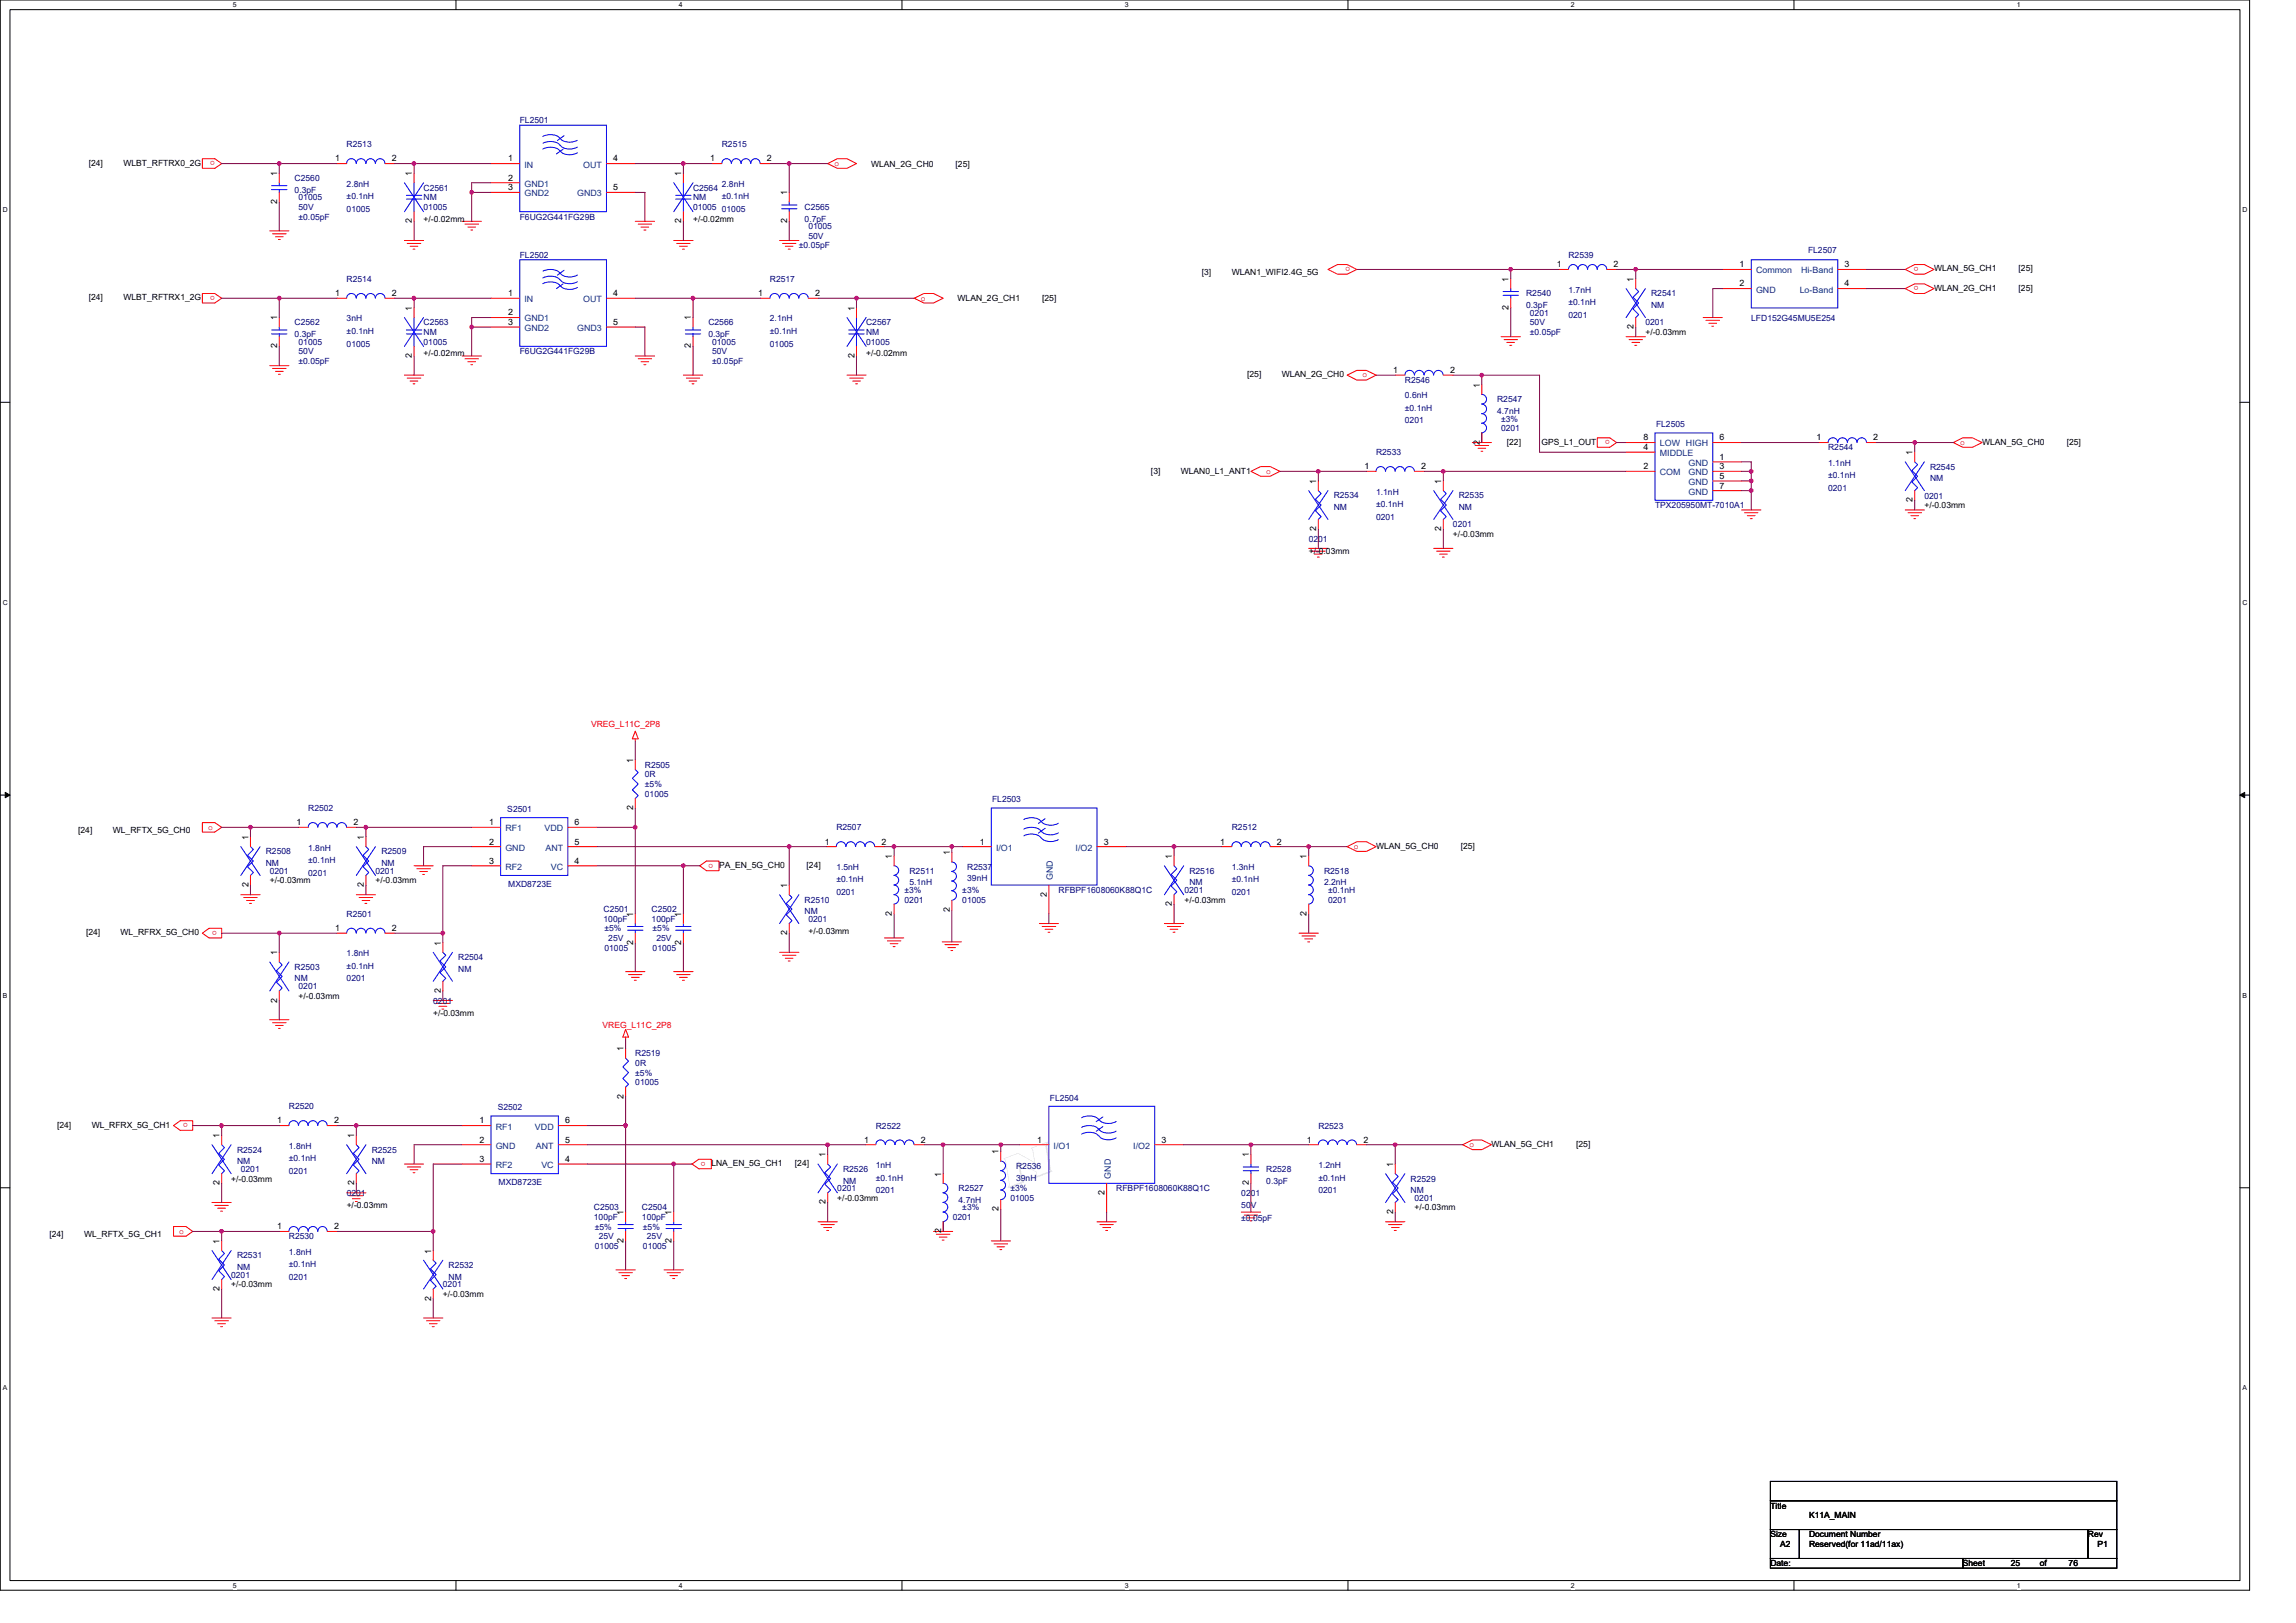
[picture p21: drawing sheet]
<svg xmlns="http://www.w3.org/2000/svg" width="297mm" height="210mm" viewBox="0 0 297 210" stroke-linecap="round" stroke-linejoin="round" font-family="sans-serif">
<defs><g id="words">
<g font-size="1.1" fill="#000080">
<text x="67.2" y="16">FL2501</text>
<text x="38.1" y="23.4">C2560</text>
<text x="44.8" y="19.1">R2513</text>
<text x="93.4" y="19.1">R2515</text>
<text x="38.1" y="24.9">0.3pF</text>
<text x="38.6" y="25.9">01005</text>
<text x="38.6" y="27.2">50V</text>
<text x="38.6" y="28.4">±0.05pF</text>
<text x="44.8" y="24.2">2.8nH</text>
<text x="44.8" y="25.8">±0.1nH</text>
<text x="44.8" y="27.4">01005</text>
<text x="54.8" y="24.7">C2561</text>
<text x="54.8" y="25.9">NM</text>
<text x="54.8" y="27.2">01005</text>
<text x="67.2" y="28.4">F6UG2G441FG29B</text>
<text x="89.7" y="24.7">C2564</text>
<text x="89.7" y="25.9">NM</text>
<text x="89.7" y="27.2">01005</text>
<text x="93.4" y="24.2">2.8nH</text>
<text x="93.4" y="25.8">±0.1nH</text>
<text x="93.4" y="27.4">01005</text>
<text x="104.1" y="27.2">C2565</text>
<text x="104.1" y="28.7">0.7pF</text>
<text x="104.6" y="29.7">01005</text>
<text x="67.2" y="33.4">FL2502</text>
<text x="103.4" y="32.1">±0.05pF</text>
<text x="104.6" y="30.9">50V</text>
<text x="202.9" y="33.4">R2539</text>
<text x="233.9" y="32.8">FL2507</text>
<text x="44.8" y="36.5">R2514</text>
<text x="44.8" y="41.6">3nH</text>
<text x="99.6" y="36.5">R2517</text>
<text x="99.6" y="41.6">2.1nH</text>
<text x="197.4" y="38.4">R2540</text>
<text x="197.4" y="39.9">0.3pF</text>
<text x="197.9" y="40.9">0201</text>
<text x="202.9" y="37.9">1.7nH</text>
<text x="202.9" y="39.5">±0.1nH</text>
<text x="202.9" y="41.1">0201</text>
<text x="213.6" y="38.4">R2541</text>
<text x="213.6" y="39.9">NM</text>
<text x="226.6" y="41.6">LFD152G45MU5E254</text>
<text x="38.1" y="42.1">C2562</text>
<text x="38.1" y="43.6">0.3pF</text>
<text x="38.6" y="44.6">01005</text>
<text x="38.6" y="45.8">50V</text>
<text x="38.6" y="47.1">±0.05pF</text>
<text x="44.8" y="43.2">±0.1nH</text>
<text x="44.8" y="44.8">01005</text>
<text x="54.8" y="42.1">C2563</text>
<text x="54.8" y="43.3">NM</text>
<text x="54.8" y="44.6">01005</text>
<text x="67.2" y="45.8">F6UG2G441FG29B</text>
<text x="91.6" y="42.1">C2566</text>
<text x="91.6" y="43.6">0.3pF</text>
<text x="92.1" y="44.6">01005</text>
<text x="92.1" y="45.8">50V</text>
<text x="92.1" y="47.1">±0.05pF</text>
<text x="99.6" y="43.2">±0.1nH</text>
<text x="99.6" y="44.8">01005</text>
<text x="112.1" y="42.1">C2567</text>
<text x="112.1" y="43.3">NM</text>
<text x="112.1" y="44.6">01005</text>
<text x="197.9" y="42.1">50V</text>
<text x="197.9" y="43.3">±0.05pF</text>
<text x="212.9" y="42.1">0201</text>
<text x="181.8" y="49.6">R2546</text>
<text x="181.8" y="51.5">0.6nH</text>
<text x="181.8" y="53.2">±0.1nH</text>
<text x="193.7" y="52">R2547</text>
<text x="193.7" y="53.6">4.7nH</text>
<text x="178" y="58.9">R2533</text>
<text x="181.8" y="54.8">0201</text>
<text x="194.2" y="54.5">±3%</text>
<text x="194.2" y="55.8">0201</text>
<text x="214.2" y="55.3">FL2505</text>
<text x="236.5" y="58.3">R2544</text>
<text x="172.5" y="64.5">R2534</text>
<text x="172.5" y="66">NM</text>
<text x="178" y="64">1.1nH</text>
<text x="178" y="65.6">±0.1nH</text>
<text x="188.7" y="64.5">R2535</text>
<text x="188.7" y="66">NM</text>
<text x="214.1" y="65.7">TPX205950MT-7010A1</text>
<text x="236.5" y="60.3">1.1nH</text>
<text x="236.5" y="61.9">±0.1nH</text>
<text x="236.5" y="63.5">0201</text>
<text x="249" y="64.5">0201</text>
<text x="249.7" y="60.8">R2545</text>
<text x="249.7" y="62.3">NM</text>
<text x="169.3" y="70.1">0201</text>
<text x="178" y="67.2">0201</text>
<text x="188" y="68.2">0201</text>
<text x="83.4" y="99.3">R2505</text>
<text x="83.4" y="100.6">0R</text>
<text x="83.4" y="101.8">±5%</text>
<text x="39.9" y="104.9">R2502</text>
<text x="65.6" y="105.1">S2501</text>
<text x="83.4" y="103.1">01005</text>
<text x="108.2" y="107.4">R2507</text>
<text x="128.4" y="103.8">FL2503</text>
<text x="159.4" y="107.4">R2512</text>
<text x="34.4" y="110.6">R2508</text>
<text x="34.4" y="112">NM</text>
<text x="34.9" y="113">0201</text>
<text x="39.9" y="110">1.8nH</text>
<text x="39.9" y="111.7">±0.1nH</text>
<text x="39.9" y="113.3">0201</text>
<text x="48.6" y="113">0201</text>
<text x="49.3" y="110.6">R2509</text>
<text x="49.3" y="112">NM</text>
<text x="108.2" y="112.5">1.5nH</text>
<text x="117.7" y="113">R2511</text>
<text x="125.1" y="112.5">R2537</text>
<text x="153.9" y="113">R2516</text>
<text x="159.4" y="112.5">1.3nH</text>
<text x="171.3" y="113">R2518</text>
<text x="44.8" y="118.6">R2501</text>
<text x="65.8" y="114.8">MXD8723E</text>
<text x="78.1" y="118">C2501</text>
<text x="78.1" y="119.3">100pF</text>
<text x="84.3" y="118">C2502</text>
<text x="84.3" y="119.3">100pF</text>
<text x="104.1" y="116.8">R2510</text>
<text x="104.1" y="118.3">NM</text>
<text x="104.6" y="119.3">0201</text>
<text x="108.2" y="114.2">±0.1nH</text>
<text x="108.2" y="115.8">0201</text>
<text x="117" y="115.5">±3%</text>
<text x="117" y="116.8">0201</text>
<text x="117.7" y="114.5">5.1nH</text>
<text x="124.5" y="115.5">±3%</text>
<text x="124.5" y="116.8">01005</text>
<text x="125.1" y="114">39nH</text>
<text x="136.9" y="115.5">RFBPF1608060K88Q1C</text>
<text x="153.2" y="115.5">0201</text>
<text x="153.9" y="114.5">NM</text>
<text x="159.4" y="114.2">±0.1nH</text>
<text x="159.4" y="115.8">0201</text>
<text x="171.3" y="114.5">2.2nH</text>
<text x="171.8" y="115.5">±0.1nH</text>
<text x="171.8" y="116.8">0201</text>
<text x="38.1" y="125.5">R2503</text>
<text x="44.8" y="123.7">1.8nH</text>
<text x="44.8" y="125.3">±0.1nH</text>
<text x="59.3" y="124.2">R2504</text>
<text x="59.3" y="125.7">NM</text>
<text x="78.2" y="123">01005</text>
<text x="78.2" y="120.5">±5%</text>
<text x="78.7" y="121.8">25V</text>
<text x="84.4" y="123">01005</text>
<text x="84.4" y="120.5">±5%</text>
<text x="84.9" y="121.8">25V</text>
<text x="38.1" y="127">NM</text>
<text x="38.6" y="128">0201</text>
<text x="44.8" y="127">0201</text>
<text x="56" y="129.8">0201</text>
<text x="82.2" y="136.7">R2519</text>
<text x="82.2" y="137.9">0R</text>
<text x="37.4" y="143.5">R2520</text>
<text x="64.4" y="143.7">S2502</text>
<text x="82.2" y="139.2">±5%</text>
<text x="82.2" y="140.4">01005</text>
<text x="135.8" y="142.4">FL2504</text>
<text x="30.7" y="149.1">R2524</text>
<text x="37.4" y="148.6">1.8nH</text>
<text x="48.1" y="149.1">R2525</text>
<text x="113.3" y="146">R2522</text>
<text x="170.6" y="146">R2523</text>
<text x="30.7" y="150.6">NM</text>
<text x="31.2" y="151.6">0201</text>
<text x="37.4" y="150.2">±0.1nH</text>
<text x="37.4" y="151.9">0201</text>
<text x="44.8" y="154.7">0201</text>
<text x="48.1" y="150.6">NM</text>
<text x="64.5" y="153.4">MXD8723E</text>
<text x="108.3" y="154.1">0201</text>
<text x="109.1" y="151.6">R2526</text>
<text x="109.1" y="153.1">NM</text>
<text x="113.3" y="151.1">1nH</text>
<text x="113.3" y="152.7">±0.1nH</text>
<text x="113.3" y="154.3">0201</text>
<text x="124" y="154.1">R2527</text>
<text x="124" y="155.6">4.7nH</text>
<text x="130.7" y="154.1">±3%</text>
<text x="130.7" y="155.3">01005</text>
<text x="131.5" y="151.2">R2536</text>
<text x="131.5" y="152.7">39nH</text>
<text x="144.4" y="154.1">RFBPF1608060K88Q1C</text>
<text x="160.6" y="154.7">0201</text>
<text x="163.8" y="151.6">R2528</text>
<text x="163.8" y="153.1">0.3pF</text>
<text x="170.6" y="151.1">1.2nH</text>
<text x="170.6" y="152.7">±0.1nH</text>
<text x="170.6" y="154.3">0201</text>
<text x="182.5" y="152.9">R2529</text>
<text x="182.5" y="154.3">NM</text>
<text x="183" y="155.3">0201</text>
<text x="37.4" y="160.3">R2530</text>
<text x="76.8" y="156.6">C2503</text>
<text x="76.8" y="157.8">100pF</text>
<text x="77" y="161.6">01005</text>
<text x="77" y="159.1">±5%</text>
<text x="77.5" y="160.3">25V</text>
<text x="83.1" y="156.6">C2504</text>
<text x="83.1" y="157.8">100pF</text>
<text x="83.2" y="161.6">01005</text>
<text x="83.2" y="159.1">±5%</text>
<text x="83.7" y="160.3">25V</text>
<text x="123.3" y="157.8">0201</text>
<text x="124.5" y="156.6">±3%</text>
<text x="160.6" y="156.3">50V</text>
<text x="160.6" y="158">±0.05pF</text>
<text x="29.9" y="165.3">0201</text>
<text x="30.7" y="162.8">R2531</text>
<text x="30.7" y="164.3">NM</text>
<text x="37.4" y="162.3">1.8nH</text>
<text x="37.4" y="163.9">±0.1nH</text>
<text x="37.4" y="165.6">0201</text>
<text x="57.3" y="166.6">0201</text>
<text x="58" y="164.1">R2532</text>
<text x="58" y="165.6">NM</text>
</g>
<g font-size="1.1">
<text x="11.5" y="21.4">[24]</text>
<text x="16" y="21.4">WLBT_RFTRX0_2G</text>
<text x="35.9" y="22.8" transform="rotate(-90 35.9 22.8)">1</text>
<text x="43.3" y="20.9">1</text>
<text x="50.7" y="20.9">2</text>
<text x="53.3" y="22.8" transform="rotate(-90 53.3 22.8)">1</text>
<text x="65.7" y="20.9">1</text>
<text x="65.7" y="23.4">2</text>
<text x="79.3" y="20.9">4</text>
<text x="88.1" y="22.8" transform="rotate(-90 88.1 22.8)">1</text>
<text x="91.9" y="20.9">1</text>
<text x="99.2" y="20.9">2</text>
<text x="112.7" y="21.5">WLAN_2G_CH0</text>
<text x="123.6" y="21.5">[25]</text>
<text x="35.9" y="26.4" transform="rotate(-90 35.9 26.4)">2</text>
<text x="53.3" y="28.9" transform="rotate(-90 53.3 28.9)">2</text>
<text x="54.8" y="28.7">+/-0.02mm</text>
<text x="65.7" y="24.6">3</text>
<text x="79.3" y="24.6">5</text>
<text x="88.1" y="28.9" transform="rotate(-90 88.1 28.9)">2</text>
<text x="89.7" y="28.7">+/-0.02mm</text>
<text x="101.8" y="28.9" transform="rotate(-90 101.8 28.9)">2</text>
<text x="101.8" y="25.3" transform="rotate(-90 101.8 25.3)">1</text>
<text x="155.5" y="35.6">[3]</text>
<text x="159.4" y="35.6">WLAN1_WIFI2.4G_5G</text>
<text x="201.4" y="34.6">1</text>
<text x="208.8" y="34.6">2</text>
<text x="225.1" y="34.6">1</text>
<text x="238.6" y="34.6">3</text>
<text x="250.2" y="35.1">WLAN_5G_CH1</text>
<text x="261.2" y="35.1">[25]</text>
<text x="11.5" y="38.9">[24]</text>
<text x="16" y="38.9">WLBT_RFTRX1_2G</text>
<text x="35.9" y="41.4" transform="rotate(-90 35.9 41.4)">1</text>
<text x="43.3" y="38.3">1</text>
<text x="50.7" y="38.3">2</text>
<text x="53.3" y="40.2" transform="rotate(-90 53.3 40.2)">1</text>
<text x="65.7" y="38.3">1</text>
<text x="65.7" y="40.8">2</text>
<text x="79.3" y="38.3">4</text>
<text x="89.4" y="41.4" transform="rotate(-90 89.4 41.4)">1</text>
<text x="98.1" y="38.3">1</text>
<text x="105.4" y="38.3">2</text>
<text x="110.5" y="40.2" transform="rotate(-90 110.5 40.2)">1</text>
<text x="123.9" y="39">WLAN_2G_CH1</text>
<text x="134.8" y="39">[25]</text>
<text x="195.2" y="40.1" transform="rotate(-90 195.2 40.1)">2</text>
<text x="195.2" y="36.5" transform="rotate(-90 195.2 36.5)">1</text>
<text x="211.3" y="36.5" transform="rotate(-90 211.3 36.5)">1</text>
<text x="225.1" y="37.1">2</text>
<text x="238.6" y="37.1">4</text>
<text x="250.2" y="37.6">WLAN_2G_CH1</text>
<text x="261.2" y="37.6">[25]</text>
<text x="35.9" y="45.1" transform="rotate(-90 35.9 45.1)">2</text>
<text x="53.3" y="46.3" transform="rotate(-90 53.3 46.3)">2</text>
<text x="54.8" y="46.1">+/-0.02mm</text>
<text x="65.7" y="42">3</text>
<text x="79.3" y="42">5</text>
<text x="89.4" y="45.1" transform="rotate(-90 89.4 45.1)">2</text>
<text x="110.5" y="46.3" transform="rotate(-90 110.5 46.3)">2</text>
<text x="112.1" y="46.1">+/-0.02mm</text>
<text x="211.3" y="42.6" transform="rotate(-90 211.3 42.6)">2</text>
<text x="212.9" y="43.3">+/-0.03mm</text>
<text x="161.4" y="48.8">[25]</text>
<text x="165.8" y="48.8">WLAN_2G_CH0</text>
<text x="180.3" y="48.3">1</text>
<text x="187.6" y="48.3">2</text>
<text x="191.4" y="50.2" transform="rotate(-90 191.4 50.2)">1</text>
<text x="191.4" y="57.5" transform="rotate(-90 191.4 57.5)">2</text>
<text x="194.9" y="57.5">[22]</text>
<text x="199.4" y="57.5">GPS_L1_OUT</text>
<text x="212.6" y="57">8</text>
<text x="212.6" y="58.2">4</text>
<text x="222.5" y="57">6</text>
<text x="222.5" y="59.5">1</text>
<text x="235" y="57">1</text>
<text x="242.4" y="57">2</text>
<text x="247.4" y="58.9" transform="rotate(-90 247.4 58.9)">1</text>
<text x="256.4" y="57.5">WLAN_5G_CH0</text>
<text x="267.4" y="57.5">[25]</text>
<text x="148.9" y="61.4">[3]</text>
<text x="152.8" y="61.4">WLAN0_L1_ANT1</text>
<text x="170.3" y="62.6" transform="rotate(-90 170.3 62.6)">1</text>
<text x="176.5" y="60.7">1</text>
<text x="183.9" y="60.7">2</text>
<text x="186.5" y="62.6" transform="rotate(-90 186.5 62.6)">1</text>
<text x="212.6" y="60.7">2</text>
<text x="222.5" y="60.7">3</text>
<text x="222.5" y="62">5</text>
<text x="222.5" y="63.2">7</text>
<text x="247.4" y="65" transform="rotate(-90 247.4 65)">2</text>
<text x="249" y="65.7">+/-0.03mm</text>
<text x="169.3" y="71.7">+/-0.03mm</text>
<text x="170.3" y="68.7" transform="rotate(-90 170.3 68.7)">2</text>
<text x="186.5" y="68.7" transform="rotate(-90 186.5 68.7)">2</text>
<text x="188" y="69.5">+/-0.03mm</text>
<text x="81.9" y="98.7" transform="rotate(-90 81.9 98.7)">1</text>
<text x="10.1" y="107.8">[24]</text>
<text x="14.6" y="107.8">WL_RFTX_5G_CH0</text>
<text x="38.4" y="106.8">1</text>
<text x="45.7" y="106.8">2</text>
<text x="63.3" y="106.8">1</text>
<text x="74.3" y="106.8">6</text>
<text x="81.9" y="104.8" transform="rotate(-90 81.9 104.8)">2</text>
<text x="32.1" y="108.7" transform="rotate(-90 32.1 108.7)">1</text>
<text x="47.1" y="108.7" transform="rotate(-90 47.1 108.7)">1</text>
<text x="63.3" y="109.3">2</text>
<text x="63.3" y="111.7">3</text>
<text x="74.3" y="111.7">4</text>
<text x="74.3" y="109.3">5</text>
<text x="93" y="112.3">PA_EN_5G_CH0</text>
<text x="104.3" y="112.3">[24]</text>
<text x="106.7" y="109.3">1</text>
<text x="114" y="109.3">2</text>
<text x="115.4" y="111.1" transform="rotate(-90 115.4 111.1)">1</text>
<text x="122.9" y="110.7" transform="rotate(-90 122.9 110.7)">1</text>
<text x="126.7" y="109.3">1</text>
<text x="142.8" y="109.3">3</text>
<text x="151.6" y="111.1" transform="rotate(-90 151.6 111.1)">1</text>
<text x="157.9" y="109.3">1</text>
<text x="165.2" y="109.3">2</text>
<text x="169" y="111.1" transform="rotate(-90 169 111.1)">1</text>
<text x="178" y="109.8">WLAN_5G_CH0</text>
<text x="189" y="109.8">[25]</text>
<text x="32.1" y="114.8" transform="rotate(-90 32.1 114.8)">2</text>
<text x="34.9" y="114.3">+/-0.03mm</text>
<text x="47.1" y="114.8" transform="rotate(-90 47.1 114.8)">2</text>
<text x="48.6" y="114.3">+/-0.03mm</text>
<text x="81.9" y="118.6" transform="rotate(-90 81.9 118.6)">1</text>
<text x="88.1" y="118.6" transform="rotate(-90 88.1 118.6)">1</text>
<text x="101.8" y="114.9" transform="rotate(-90 101.8 114.9)">1</text>
<text x="115.4" y="118.5" transform="rotate(-90 115.4 118.5)">2</text>
<text x="122.9" y="118" transform="rotate(-90 122.9 118)">2</text>
<text x="135.4" y="116" transform="rotate(-90 135.4 116)">2</text>
<text x="151.6" y="117.3" transform="rotate(-90 151.6 117.3)">2</text>
<text x="153.2" y="116.8">+/-0.03mm</text>
<text x="169" y="118.5" transform="rotate(-90 169 118.5)">2</text>
<text x="11.1" y="121">[24]</text>
<text x="15.6" y="121">WL_RFRX_5G_CH0</text>
<text x="35.9" y="123.6" transform="rotate(-90 35.9 123.6)">1</text>
<text x="43.3" y="120.5">1</text>
<text x="50.7" y="120.5">2</text>
<text x="57" y="122.3" transform="rotate(-90 57 122.3)">1</text>
<text x="81.9" y="122.2" transform="rotate(-90 81.9 122.2)">2</text>
<text x="88.1" y="122.2" transform="rotate(-90 88.1 122.2)">2</text>
<text x="101.8" y="121" transform="rotate(-90 101.8 121)">2</text>
<text x="104.6" y="120.9">+/-0.03mm</text>
<text x="35.9" y="129.7" transform="rotate(-90 35.9 129.7)">2</text>
<text x="38.6" y="129.2">+/-0.03mm</text>
<text x="56" y="131.4">+/-0.03mm</text>
<text x="57" y="128.5" transform="rotate(-90 57 128.5)">2</text>
<text x="80.7" y="136" transform="rotate(-90 80.7 136)">1</text>
<text x="80.7" y="142.2" transform="rotate(-90 80.7 142.2)">2</text>
<text x="7.4" y="145.9">[24]</text>
<text x="11.9" y="145.9">WL_RFRX_5G_CH1</text>
<text x="28.4" y="147.2" transform="rotate(-90 28.4 147.2)">1</text>
<text x="35.9" y="145.4">1</text>
<text x="43.2" y="145.4">2</text>
<text x="45.8" y="147.2" transform="rotate(-90 45.8 147.2)">1</text>
<text x="62" y="145.4">1</text>
<text x="62" y="147.8">2</text>
<text x="73.1" y="145.4">6</text>
<text x="73.1" y="147.8">5</text>
<text x="106.8" y="149.7" transform="rotate(-90 106.8 149.7)">1</text>
<text x="111.8" y="147.8">1</text>
<text x="119.1" y="147.8">2</text>
<text x="129.2" y="149.4" transform="rotate(-90 129.2 149.4)">1</text>
<text x="134.2" y="147.8">1</text>
<text x="150.3" y="147.8">3</text>
<text x="161.6" y="149.7" transform="rotate(-90 161.6 149.7)">1</text>
<text x="169.1" y="147.8">1</text>
<text x="176.4" y="147.8">2</text>
<text x="193" y="148.4">WLAN_5G_CH1</text>
<text x="203.9" y="148.4">[25]</text>
<text x="28.4" y="153.4" transform="rotate(-90 28.4 153.4)">2</text>
<text x="29.9" y="152.9">+/-0.03mm</text>
<text x="45.8" y="153.4" transform="rotate(-90 45.8 153.4)">2</text>
<text x="62" y="150.3">3</text>
<text x="73.1" y="150.3">4</text>
<text x="92" y="150.9">LNA_EN_5G_CH1</text>
<text x="102.8" y="150.9">[24]</text>
<text x="106.8" y="155.8" transform="rotate(-90 106.8 155.8)">2</text>
<text x="108.3" y="155.3">+/-0.03mm</text>
<text x="121.7" y="152.2" transform="rotate(-90 121.7 152.2)">1</text>
<text x="142.9" y="154.6" transform="rotate(-90 142.9 154.6)">2</text>
<text x="161.6" y="153.4" transform="rotate(-90 161.6 153.4)">2</text>
<text x="180.2" y="151" transform="rotate(-90 180.2 151)">1</text>
<text x="6.4" y="160.1">[24]</text>
<text x="10.9" y="160.1">WL_RFTX_5G_CH1</text>
<text x="28.4" y="160.9" transform="rotate(-90 28.4 160.9)">1</text>
<text x="35.9" y="159">1</text>
<text x="43.2" y="159">2</text>
<text x="44.8" y="156.3">+/-0.03mm</text>
<text x="80.7" y="160.8" transform="rotate(-90 80.7 160.8)">2</text>
<text x="80.7" y="157.2" transform="rotate(-90 80.7 157.2)">1</text>
<text x="86.9" y="160.8" transform="rotate(-90 86.9 160.8)">2</text>
<text x="86.9" y="157.2" transform="rotate(-90 86.9 157.2)">1</text>
<text x="121.7" y="159.6" transform="rotate(-90 121.7 159.6)">2</text>
<text x="129.2" y="156.7" transform="rotate(-90 129.2 156.7)">2</text>
<text x="180.2" y="157.1" transform="rotate(-90 180.2 157.1)">2</text>
<text x="183" y="156.6">+/-0.03mm</text>
<text x="28.4" y="167" transform="rotate(-90 28.4 167)">2</text>
<text x="29.9" y="166.6">+/-0.03mm</text>
<text x="55.8" y="162.2" transform="rotate(-90 55.8 162.2)">1</text>
<text x="57.3" y="167.8">+/-0.03mm</text>
<text x="55.8" y="168.3" transform="rotate(-90 55.8 168.3)">2</text>
<text x="229" y="195.2">Title</text>
<text x="234" y="196.4">K11A_MAIN</text>
<text x="229" y="198.9">Size</text>
<text x="229" y="202.7">Date:</text>
<text x="230.3" y="200.2">A2</text>
<text x="234" y="198.9">Document Number</text>
<text x="234" y="200.2">Reserved(for 11ad/11ax)</text>
<text x="253.9" y="202.7">Sheet</text>
<text x="260.2" y="202.6">25</text>
<text x="263.9" y="202.6">of</text>
<text x="267.6" y="202.6">76</text>
<text x="270.1" y="198.9">Rev</text>
<text x="271.4" y="200.2">P1</text>
</g>
<g font-size="1.1" fill="#f00">
<text x="27.8" y="20.9" transform="rotate(180 27.8 20.9)">o</text>
<text x="107.9" y="21.4">o</text>
<text x="174.7" y="34.6" transform="rotate(180 174.7 34.6)">o</text>
<text x="248.2" y="34.6" transform="rotate(180 248.2 34.6)">o</text>
<text x="27.8" y="38.3" transform="rotate(180 27.8 38.3)">o</text>
<text x="119.1" y="38.9">o</text>
<text x="248.2" y="37.1" transform="rotate(180 248.2 37.1)">o</text>
<text x="176.3" y="48.8">o</text>
<text x="208.3" y="57" transform="rotate(180 208.3 57)">o</text>
<text x="253.6" y="57.6">o</text>
<text x="163.8" y="61.3">o</text>
<text x="76.5" y="94.1">VREG_L11C_2P8</text>
<text x="26.9" y="107.3">o</text>
<text x="92.3" y="111.7" transform="rotate(180 92.3 111.7)">o</text>
<text x="175.2" y="109.8">o</text>
<text x="28" y="120.4" transform="rotate(180 28 120.4)">o</text>
<text x="78" y="132.9">VREG_L11C_2P8</text>
<text x="24.3" y="145.3" transform="rotate(180 24.3 145.3)">o</text>
<text x="190.1" y="148.4">o</text>
<text x="91.3" y="150.3" transform="rotate(180 91.3 150.3)">o</text>
<text x="23.2" y="159.6">o</text>
</g>
<g font-size="1.1" fill="#004080">
<text x="67.9" y="21.7">IN</text>
<text x="75.4" y="21.7">OUT</text>
<text x="67.9" y="25.4">GND2</text>
<text x="67.9" y="24.2">GND1</text>
<text x="74.7" y="25.4">GND3</text>
<text x="227.2" y="35.4">Common</text>
<text x="233" y="35.4">Hi-Band</text>
<text x="67.9" y="39.1">IN</text>
<text x="67.9" y="41.6">GND1</text>
<text x="75.4" y="39.1">OUT</text>
<text x="227.2" y="37.8">GND</text>
<text x="232.8" y="37.8">Lo-Band</text>
<text x="67.9" y="42.8">GND2</text>
<text x="74.7" y="42.8">GND3</text>
<text x="214.7" y="57.8">LOW HIGH</text>
<text x="214.7" y="59">MIDDLE</text>
<text x="214.7" y="61.5">COM</text>
<text x="218.4" y="61.5">GND</text>
<text x="218.4" y="62.7">GND</text>
<text x="218.4" y="64">GND</text>
<text x="218.4" y="60.3">GND</text>
<text x="65.4" y="107.5">RF1</text>
<text x="70.4" y="107.5">VDD</text>
<text x="65.4" y="110">GND</text>
<text x="65.4" y="112.5">RF2</text>
<text x="70.6" y="110">ANT</text>
<text x="71.3" y="112.5">VC</text>
<text x="128.9" y="110">I/O1</text>
<text x="136.2" y="113.9" transform="rotate(-90 136.2 113.9)">GND</text>
<text x="139.1" y="110">I/O2</text>
<text x="64.1" y="146.1">RF1</text>
<text x="64.1" y="148.6">GND</text>
<text x="69.2" y="146.1">VDD</text>
<text x="69.3" y="148.6">ANT</text>
<text x="136.3" y="148.6">I/O1</text>
<text x="146.6" y="148.6">I/O2</text>
<text x="64.1" y="151.1">RF2</text>
<text x="70" y="151.1">VC</text>
<text x="143.7" y="152.5" transform="rotate(-90 143.7 152.5)">GND</text>
</g>
<g font-size=".9">
<text x="30.1" y="1">5</text>
<text x="87.8" y="1">4</text>
<text x="145.5" y="1">3</text>
<text x="203.2" y="1">2</text>
<text x="260.9" y="1">1</text>
<text x=".4" y="27.5">D</text>
<text x="290.1" y="27.5">D</text>
<text x=".4" y="78.3">C</text>
<text x="290.1" y="78.3">C</text>
<text x=".4" y="129.1">B</text>
<text x="290.1" y="129.1">B</text>
<text x=".4" y="179.9">A</text>
<text x="290.1" y="179.9">A</text>
<text x="30.1" y="205.4">5</text>
<text x="87.8" y="205.4">4</text>
<text x="145.5" y="205.4">3</text>
<text x="203.2" y="205.4">2</text>
<text x="260.9" y="205.4">1</text>
</g>
</g></defs>
<path d="M0 0h291v205.7h-291zM1.3 1.2h288.5v203.3h-288.5z" fill="none" stroke="#000" stroke-width=".13"/>
<g fill="#fff">
<path d="M30.1 .1h.5v1h-.5z"/>
<path d="M30.1 204.6h.5v1h-.5z"/>
</g>
<path d="M59 0v1.2M59 204.5v1.2" fill="none" stroke="#000" stroke-width=".13"/>
<g fill="#fff">
<path d="M87.8 .1h.5v1h-.5z"/>
<path d="M87.8 204.6h.5v1h-.5z"/>
</g>
<path d="M116.7 0v1.2M116.7 204.5v1.2" fill="none" stroke="#000" stroke-width=".13"/>
<g fill="#fff">
<path d="M145.5 .1h.5v1h-.5z"/>
<path d="M145.5 204.6h.5v1h-.5z"/>
</g>
<path d="M174.4 0v1.2M174.4 204.5v1.2" fill="none" stroke="#000" stroke-width=".13"/>
<g fill="#fff">
<path d="M203.2 .1h.5v1h-.5z"/>
<path d="M203.2 204.6h.5v1h-.5z"/>
</g>
<path d="M232.1 0v1.2M232.1 204.5v1.2" fill="none" stroke="#000" stroke-width=".13"/>
<g fill="#fff">
<path d="M260.9 .1h.5v1h-.5z"/>
<path d="M260.9 204.6h.5v1h-.5z"/>
<path d="M.4 26.6h.6v1h-.6z"/>
<path d="M290.1 26.6h.6v1h-.6z"/>
<path d="M.4 77.4h.6v1h-.6z"/>
<path d="M290.1 77.4h.6v1h-.6z"/>
</g>
<path d="M0 52h1.3M289.8 52h1.2" fill="none" stroke="#000" stroke-width=".13"/>
<g fill="#fff">
<path d="M.4 128.3h.5v1h-.5z"/>
<path d="M290.1 128.3h.6v1h-.6z"/>
</g>
<path d="M0 102.9h1.3M289.8 102.9h1.2" fill="none" stroke="#000" stroke-width=".13"/>
<path d="M.7 102.5l.6 .4-.6 .3zM289.8 102.9l.6-.4v.7z" fill="#000" stroke="#000" stroke-width=".13"/>
<g fill="#fff">
<path d="M.4 179.1h.5v1h-.5z"/>
<path d="M290.1 179.1h.6v1h-.6z"/>
</g>
<path d="M0 153.7h1.3M289.8 153.7h1.2M229 197.9h3.8v3.7h-3.8zM229 191.7h44.9v2.5h-44.9zM229 194.2h44.9v3.7h-44.9zM232.8 197.9h37.3v3.7h-37.3zM270.1 197.9h3.8v3.7h-3.8zM229 201.6h24.9v1.3h-24.9zM253.9 201.6h20v1.3h-20z" fill="none" stroke="#000" stroke-width=".13"/>
<g fill="none" stroke="#f00" stroke-width=".13">
<path d="M26.2 20.5h1.6l.9 .7-.9 .6h-1.6zM26.2 38h1.6l.9 .6-.9 .6h-1.6zM34.9 29.9h2.5M35.3 30.2h1.7M35.6 30.6h1M36 31h.3M36.1 22.4v1.2M36.1 24.9v1.2M43.6 38.6h1.2M43.6 21.2h1.2M49.8 38.6h1.3M49.8 21.2h1.3"/>
<path d="M52.3 31.1h2.5M52.7 31.5h1.7M53.1 31.9h1M53.4 32.2h.3M53.6 39.8v1.3M53.6 22.4v1.2M53.6 27.4v1.2M59.8 28.6h2.5M60.2 29h1.7M60.5 29.4h1M60.9 29.8h.2M63.5 38.6h3.7"/>
<path d="M63.5 21.2h3.7M63.5 24.9h3.7M63.5 23.6h3.7M78.5 38.6h3.7M78.5 21.2h3.7M78.5 24.9h3.7M82.2 28.6h2.5M82.6 29h1.7M82.9 29.4h1M83.3 29.8h.3M87.2 31.1h2.5M87.5 31.5h1.8"/>
<path d="M87.9 31.9h1M88.3 32.2h.2M88.4 22.4v1.2M88.4 27.4v1.2M92.1 21.2h1.3M98.4 21.2h1.2M98.4 38.6h1.2M100.9 31.1h2.5M101.2 31.5h1.8M101.6 31.9h1M102 32.2h.2M102.1 24.9v1.2"/>
<path d="M102.1 27.4v1.2M104.6 38.6h1.2M107.1 21.2l1.2-.7h1.3l1.2 .7-1.2 .6h-1.3zM110.8 39.8v1.3M118.3 38.6l1.2-.6h1.3l1.2 .6-1.2 .6h-1.3zM171.8 34.9l1.2-.7h1.3l1.2 .7-1.2 .6h-1.3zM195.4 36.1v1.2M195.4 38.6v1.2M201.7 34.9h1.2M207.9 34.9h1.2M211.6 36.1v1.2M222.8 37.3h3.8"/>
<path d="M222.8 34.9h3.8M237.8 34.9h3.7M237.8 37.3h3.7M246.5 37.3l1.2-.6h1.3l1.2 .6-1.2 .7h-1.3zM246.5 34.9l1.2-.7h1.3l1.2 .7-1.2 .6h-1.3zM34.9 47.3h2.5M35.3 47.7h1.7M35.6 48h1M36 48.4h.3M36.1 41.1v1.2M36.1 43.6v1.2M52.3 48.5h2.5"/>
<path d="M52.7 48.9h1.7M53.1 49.3h1M53.4 49.7h.3M53.6 44.8v1.3M59.8 46.1h2.5M60.2 46.4h1.7M60.5 46.8h1M60.9 47.2h.2M63.5 42.3h3.7M63.5 41.1h3.7M78.5 42.3h3.7M82.2 46.1h2.5"/>
<path d="M82.6 46.4h1.7M82.9 46.8h1M83.3 47.2h.3M88.4 48.5h2.5M88.8 48.9h1.7M89.2 49.3h.9M89.5 49.7h.3M89.7 41.1v1.2M89.7 43.6v1.2M109.6 48.5h2.5M109.9 48.9h1.8M110.3 49.3h1"/>
<path d="M110.7 49.7h.2M110.8 44.8v1.3M174.3 48.5l1.2-.6h1.3l1.2 .6-1.2 .7h-1.3zM180.5 48.5h1.3M186.7 48.5h1.3M190.5 57.3h2.5M190.8 57.6h1.8M191.2 58h1M191.6 58.4h.2M191.7 49.8v1.2M191.7 56v1.3M194.2 43.6h2.5"/>
<path d="M194.6 43.9h1.7M194.9 44.3h1M195.3 44.7h.3M206.6 56.6h1.7l.8 .7-.8 .6h-1.7zM210.4 57.3h3.7M210.4 58.5h3.7M210.4 43.6h2.5M210.8 43.9h1.7M211.1 44.3h1M211.5 44.7h.2M211.6 41.1v1.2M220.3 41.1h2.5"/>
<path d="M220.7 41.4h1.8M221.1 41.8h1M221.5 42.2h.2M221.6 57.3h3.7M221.6 59.8h3.7M235.3 57.3h1.2M241.5 57.3h1.2M247.7 58.5v1.3M252.7 57.3l1.2-.7h1.3l1.2 .7-1.2 .6h-1.3zM161.8 61l1.3-.6h1.2l1.3 .6-1.3 .6h-1.2zM169.3 71h2.5M169.7 71.3h1.7"/>
<path d="M170 71.7h1M170.4 72.1h.3M170.6 62.2v1.3M170.6 67.2v1.3M176.8 61h1.2M183 61h1.3M185.5 71h2.5M185.9 71.3h1.7M186.2 71.7h1M186.6 72.1h.3M186.7 62.2v1.3M186.7 67.2v1.3"/>
<path d="M210.4 61h3.7M221.6 61h3.7M221.6 62.2h3.7M221.6 63.5h3.7M225.3 66h2.5M225.7 66.3h1.7M226.1 66.7h1M226.4 67.1h.3M246.5 66h2.5M246.8 66.3h1.8M247.2 66.7h1M247.6 67.1h.2"/>
<path d="M247.7 63.5v1.2M82.2 95.6v.2M82.2 98.3v1.3M82.2 94.6l.4 1h-.8zM26.2 106.4h1.6l.9 .6-.9 .7h-1.6zM31.2 115.8h2.5M31.5 116.1h1.8M31.9 116.5h1M32.3 116.9h.2M32.4 108.3v1.2M32.4 113.3v1.2M38.6 107h1.3"/>
<path d="M44.8 107h1.3M46.1 115.8h2.5M46.5 116.1h1.7M46.8 116.5h1M47.2 116.9h.3M47.3 108.3v1.2M47.3 113.3v1.2M53.6 112h2.4M53.9 112.4h1.8M54.3 112.8h1M54.7 113.1h.2M61 107h3.8"/>
<path d="M61 109.5h3.8M61 112h3.8M73.5 112h3.7M73.5 109.5h3.7M73.5 107h3.7M82.2 103.3v1.2M82.2 118.2v1.3M88.4 118.2v1.3M90.5 112l.9-.6h1.6v1.2h-1.6zM102.1 114.5v1.3M102.1 119.5v1.2M107 109.5h1.2"/>
<path d="M113.2 109.5h1.2M115.7 110.8v1.2M115.7 117v1.2M123.1 110.3v1.2M123.1 116.5v1.3M124.5 109.5h3.7M134.5 119.5h2.4M134.8 119.9h1.8M135.7 114.5v3.7M141.9 109.5h3.8M150.6 119.5h2.5M151 119.9h1.8"/>
<path d="M151.9 110.8v1.2M151.9 115.8v1.2M158.1 109.5h1.3M164.3 109.5h1.3M169.3 110.8v1.2M169.3 117v1.2M174.3 109.5l1.2-.6h1.3l1.2 .6-1.2 .7h-1.3zM26.2 120.7l.8-.6h1.7v1.2h-1.7zM34.9 131.9h2.5M35.3 132.3h1.7M35.6 132.7h1M36 133.1h.3"/>
<path d="M36.1 123.2v1.3M36.1 128.2v1.2M43.6 120.7h1.2M49.8 120.7h1.3M56 129.4h2.5M56.4 129.8h1.8M56.8 130.2h1M57.2 130.6h.2M57.3 122v1.2M57.3 127v1.2M80.9 125.7h2.5M80.9 134.2v.2"/>
<path d="M80.9 135.7v1.2M80.9 133.2l.4 1h-.7zM81.3 126.1h1.8M81.7 126.4h1M82.1 126.8h.2M82.2 120.7v1.3M87.2 125.7h2.5M87.5 126.1h1.8M87.9 126.4h1M88.3 126.8h.2M88.4 120.7v1.3M100.9 123.2h2.5"/>
<path d="M101.2 123.6h1.8M101.6 124h1M102 124.3h.2M114.4 121.3h2.5M114.8 121.7h1.7M115.2 122.1h1M115.5 122.5h.3M121.9 121.9h2.5M122.3 122.2h1.7M122.6 122.6h1M123 123h.3M135.2 120.2h1"/>
<path d="M135.6 120.6h.2M151.4 120.2h1M151.8 120.6h.2M168.1 120.7h2.5M168.4 121.1h1.8M168.8 121.5h1M169.2 121.9h.2M22.5 158.7h1.6l.8 .6-.8 .6h-1.6zM22.5 145.6l.8-.6h1.6v1.2h-1.6zM27.4 155.6h2.5M27.8 156h1.7M28.2 156.3h1"/>
<path d="M28.6 156.7h.2M28.7 146.9v1.2M28.7 151.8v1.3M36.1 145.6h1.3M36.1 159.3h1.3M42.4 145.6h1.2M42.4 159.3h1.2M44.8 154.3h2.5M45.2 154.7h1.8M45.6 155.1h1M46 155.4h.2M46.1 146.9v1.2"/>
<path d="M46.1 151.8v1.3M52.3 150.6h2.5M52.7 151h1.7M53.1 151.3h1M53.4 151.7h.3M59.8 145.6h3.7M59.8 148.1h3.7M59.8 150.6h3.7M72.2 150.6h3.8M72.2 148.1h3.8M72.2 145.6h3.8M80.9 140.7v1.2"/>
<path d="M80.9 156.8v1.3M80.9 159.3v1.2M87.2 156.8v1.3M87.2 159.3v1.2M89.5 150.6l.9-.6h1.6v1.2h-1.6zM105.8 158.1h2.5M106.2 158.4h1.7M106.6 158.8h1M107 159.2h.2M107.1 149.4v1.2M107.1 154.3v1.3M112.1 148.1h1.2"/>
<path d="M118.3 148.1h1.2M120.8 159.3h2.5M121.1 159.7h1.8M122 151.8v1.3M122 158.1v1.2M129.5 149v1.2M129.5 155.2v1.2M132 148.1h3.7M141.9 158.1h2.5M142.3 158.4h1.7M142.7 158.8h1M143 159.2h.3"/>
<path d="M143.2 153.1v3.7M149.4 148.1h3.7M160.6 156.8h2.5M161 157.2h1.7M161.4 157.6h.9M161.7 157.9h.3M161.8 149.4v1.2M161.8 151.8v1.3M169.3 148.1h1.3M175.5 148.1h1.3M179.3 158.1h2.5M179.6 158.4h1.8"/>
<path d="M180 158.8h1M180.4 159.2h.2M180.5 150.6v1.2M180.5 155.6v1.2M189.2 148.1l1.3-.6h1.2l1.3 .6-1.3 .6h-1.2zM27.4 170.5h2.5M27.8 170.9h1.7M28.2 171.3h1M28.6 171.6h.2M28.7 160.5v1.3M28.7 165.5v1.3M54.8 170.5h2.5"/>
<path d="M55.2 170.9h1.7M55.6 171.3h1M55.9 171.6h.3M56 161.8v1.2M56 166.8v1.2M79.7 164.3h2.5M80.1 164.7h1.7M80.5 165h.9M80.8 165.4h.3M85.9 164.3h2.5M86.3 164.7h1.7M86.7 165h1"/>
<path d="M87 165.4h.3M121.5 160.1h1M121.9 160.4h.2M128.2 160.5h2.5M128.6 160.9h1.8M129 161.3h1M129.4 161.7h.2"/>
</g>
<g fill="none" stroke="#00f" stroke-width=".13">
<path d="M67.2 16.2h11.3v11.2h-11.3zM70.2 17.7a1.92 1.92 0 0 1 2.2 .2M70.2 19.3a1.93 1.93 0 0 1 2.2 .2M70.2 18.5a1.96 1.96 0 0 1 2.2 .3M72.5 18.8a1.83 1.83 0 0 0 2.2 .2M72.5 19.5a1.83 1.83 0 0 0 2.2 .3M72.5 17.9a1.89 1.89 0 0 0 2.2 .3M72.9 19.3l-.9 .6M73 17.5l-.9 .7M35.1 24h2M35.1 24.5h2M36.1 23.6v.4"/>
<path d="M36.1 24.5v.4M44.8 38.6a.61 .61 0 0 1 .7-.6 .61 .61 0 0 1 .6 .6 .63 .63 0 0 1 .6-.6 .63 .63 0 0 1 .6 .6M47.3 21.1a.62 .62 0 0 0-.6-.6 .62 .62 0 0 0-.6 .6 .61 .61 0 0 0-.6-.6 .61 .61 0 0 0-.7 .6M47.3 38.6a.6 .6 0 0 1 .6-.6 .6 .6 0 0 1 .7 .6M48.6 21.1a.6 .6 0 0 0-.7-.6 .6 .6 0 0 0-.6 .6M48.6 38.6a.61 .61 0 0 1 .6-.6 .61 .61 0 0 1 .6 .6M49.8 21.1a.61 .61 0 0 0-.6-.6 .61 .61 0 0 0-.6 .6M52.3 23.6l2.5 3.8M52.6 25.3h2M52.6 25.8h2M53.6 23.6v1.7M53.6 25.8v1.6"/>
<path d="M54.8 23.6l-2.5 3.8M67.2 33.6h11.3v11.2h-11.3zM70.2 36.7a1.92 1.92 0 0 1 2.2 .3M70.2 36a1.93 1.93 0 0 1 2.2 .2M70.2 35.1a1.96 1.96 0 0 1 2.2 .2M72.5 36.2a1.83 1.83 0 0 0 2.2 .2M72.5 37a1.87 1.87 0 0 0 2.2 .2M72.5 35.3a1.83 1.83 0 0 0 2.2 .3M72.9 36.7l-.9 .6M73 35l-.9 .6M87.2 23.6l2.5 3.8M87.4 25.3h2"/>
<path d="M87.4 25.8h2M88.4 23.6v1.7M88.4 25.8v1.6M89.7 23.6l-2.5 3.8M94.6 21.1a.61 .61 0 0 0-.6-.6 .61 .61 0 0 0-.6 .6M95.9 21.1a.61 .61 0 0 0-.7-.6 .61 .61 0 0 0-.6 .6M97.1 21.1a.61 .61 0 0 0-.6-.6 .61 .61 0 0 0-.6 .6M98.3 21.1a.6 .6 0 0 0-.6-.6 .6 .6 0 0 0-.6 .6M99.6 38.6a.61 .61 0 0 1 .6-.6 .61 .61 0 0 1 .6 .6 .63 .63 0 0 1 .7-.6 .63 .63 0 0 1 .6 .6M101.1 26.5h2M101.1 27h2M102.1 38.6a.61 .61 0 0 1 .6-.6 .61 .61 0 0 1 .6 .6"/>
<path d="M102.1 26.1v.4M102.1 27v.4M103.4 38.6a.6 .6 0 0 1 .6-.6 .6 .6 0 0 1 .6 .6M194.5 37.7h1.9M194.5 38.2h1.9M195.4 37.3v.4M195.4 38.2v.4M202.9 34.8a.6 .6 0 0 1 .6-.6 .6 .6 0 0 1 .6 .6M204.1 34.8a.61 .61 0 0 1 .7-.6 .61 .61 0 0 1 .6 .6M205.4 34.8a.61 .61 0 0 1 .6-.6 .61 .61 0 0 1 .6 .6 .62 .62 0 0 1 .7-.6 .62 .62 0 0 1 .6 .6M210.4 37.3l2.5 3.8M211.6 37.3l.4 .4-.7 .8 .7 .7-.7 .8 .7 .7-.4 .4"/>
<path d="M212.9 37.3l-2.5 3.8M226.6 33.6h11.2v6.2h-11.2zM35.1 42.7h2M35.1 43.2h2M36.1 42.3v.4M36.1 43.2v.4M52.3 41.1l2.5 3.7M52.6 42.7h2M52.6 43.2h2M53.6 41.1v1.6M53.6 43.2v1.6M54.8 41.1l-2.5 3.7"/>
<path d="M88.7 42.7h2M88.7 43.2h2M89.7 42.3v.4M89.7 43.2v.4M109.6 41.1l2.5 3.7M109.8 42.7h2M109.8 43.2h2M110.8 41.1v1.6M110.8 43.2v1.6M112.1 41.1l-2.5 3.7M181.8 48.5a.61 .61 0 0 1 .6-.6 .61 .61 0 0 1 .6 .6 .63 .63 0 0 1 .6-.6 .63 .63 0 0 1 .6 .6M184.3 48.5a.6 .6 0 0 1 .6-.6 .6 .6 0 0 1 .6 .6"/>
<path d="M185.5 48.5a.61 .61 0 0 1 .6-.6 .61 .61 0 0 1 .6 .6M191.7 51a.61 .61 0 0 1 .6 .6 .61 .61 0 0 1-.6 .7 .62 .62 0 0 1 .6 .6 .62 .62 0 0 1-.6 .6M191.7 53.5a.6 .6 0 0 1 .6 .6 .6 .6 0 0 1-.6 .6M191.7 54.8a.61 .61 0 0 1 .6 .6 .61 .61 0 0 1-.6 .6M214.1 56h7.5v8.7h-7.5zM236.5 57.2a.61 .61 0 0 1 .6-.6 .61 .61 0 0 1 .6 .6 .63 .63 0 0 1 .7-.6 .63 .63 0 0 1 .6 .6M239 57.2a.61 .61 0 0 1 .6-.6 .61 .61 0 0 1 .6 .6 .61 .61 0 0 1 .7-.6 .61 .61 0 0 1 .6 .6M246.5 59.8l2.5 3.7M247.7 59.8l.4 .3-.7 .8 .7 .7-.7 .8 .7 .7-.4 .4M249 59.8l-2.5 3.7M169.3 63.5l2.5 3.7M170.6 63.5l.3 .4-.7 .7 .7 .7-.7 .8 .7 .7-.3 .4"/>
<path d="M171.8 63.5l-2.5 3.7M178 61a.6 .6 0 0 1 .6-.6 .6 .6 0 0 1 .6 .6 .63 .63 0 0 1 .7-.6 .63 .63 0 0 1 .6 .6M180.5 61a.61 .61 0 0 1 .6-.6 .61 .61 0 0 1 .6 .6M181.8 61a.61 .61 0 0 1 .6-.6 .61 .61 0 0 1 .6 .6M185.5 63.5l2.5 3.7M186.7 63.5l.4 .4-.7 .7 .7 .7-.7 .8 .7 .7-.4 .4M188 63.5l-2.5 3.7M82.2 99.6l.4 .3-.8 .8 .8 .7-.8 .8 .8 .7-.4 .4M31.2 109.5l2.5 3.8M32.4 109.5l.4 .4-.8 .8 .8 .7-.8 .7 .8 .8-.4 .4M33.7 109.5l-2.5 3.8M43.6 107a.63 .63 0 0 0-.6-.6 .63 .63 0 0 0-.7 .6 .61 .61 0 0 0-.6-.6 .61 .61 0 0 0-.6 .6 .61 .61 0 0 0-.6-.6 .61 .61 0 0 0-.6 .6"/>
<path d="M44.8 107a.61 .61 0 0 0-.6-.6 .61 .61 0 0 0-.6 .6M46.1 109.5l2.5 3.8M47.3 109.5l.4 .4-.7 .8 .7 .7-.7 .7 .7 .8-.4 .4M48.6 109.5l-2.5 3.8M64.8 105.8h8.7v7.5h-8.7zM81.2 119.9h2M82.2 119.5v.4M87.4 119.9h2M88.4 119.5v.4M100.9 115.8l2.5 3.7M102.1 115.8l.4 .3-.8 .8 .8 .7-.8 .8 .8 .7-.4 .4M103.4 115.8l-2.5 3.7"/>
<path d="M109.4 109.5a.61 .61 0 0 0-.6-.6 .61 .61 0 0 0-.6 .6M110.7 109.5a.61 .61 0 0 0-.6-.6 .61 .61 0 0 0-.7 .6M111.9 109.5a.6 .6 0 0 0-.6-.6 .6 .6 0 0 0-.6 .6M113.2 109.5a.61 .61 0 0 0-.7-.6 .61 .61 0 0 0-.6 .6M115.7 112a.61 .61 0 0 1 .6 .6 .61 .61 0 0 1-.6 .6M115.7 113.3a.61 .61 0 0 1 .6 .6 .61 .61 0 0 1-.6 .6M115.7 114.5a.61 .61 0 0 1 .6 .6 .61 .61 0 0 1-.6 .6M115.7 115.8a.6 .6 0 0 1 .6 .6 .6 .6 0 0 1-.6 .6M123.1 111.5a.6 .6 0 0 1 .6 .6 .6 .6 0 0 1-.6 .6 .62 .62 0 0 1 .6 .7 .62 .62 0 0 1-.6 .6M123.1 114a.61 .61 0 0 1 .6 .6 .61 .61 0 0 1-.6 .6 .62 .62 0 0 1 .6 .7 .62 .62 0 0 1-.6 .6M128.2 104.5h13.7v10h-13.7zM132.5 106a1.92 1.92 0 0 1 2.2 .3"/>
<path d="M132.5 107.3a1.92 1.92 0 0 1 2.2 .2M132.5 108.1a1.92 1.92 0 0 1 2.2 .3M134.7 106.3a1.87 1.87 0 0 0 2.2 .2M134.7 107.5a1.87 1.87 0 0 0 2.2 .3M134.7 108.4a1.87 1.87 0 0 0 2.2 .2M135.2 105.9l-.9 .6M135.2 107.2l-.9 .6M150.6 112l2.5 3.8M151.9 112l.3 .4-.7 .7 .7 .8-.7 .7 .7 .8-.3 .4M153.1 112l-2.5 3.8M160.6 109.5a.6 .6 0 0 0-.6-.6 .6 .6 0 0 0-.6 .6M161.8 109.5a.61 .61 0 0 0-.6-.6 .61 .61 0 0 0-.6 .6"/>
<path d="M164.3 109.5a.62 .62 0 0 0-.6-.6 .62 .62 0 0 0-.6 .6 .61 .61 0 0 0-.6-.6 .61 .61 0 0 0-.7 .6M169.3 112a.61 .61 0 0 1 .6 .6 .61 .61 0 0 1-.6 .6M169.3 113.3a.61 .61 0 0 1 .6 .6 .61 .61 0 0 1-.6 .6M169.3 114.5a.61 .61 0 0 1 .6 .6 .61 .61 0 0 1-.6 .6M169.3 115.8a.6 .6 0 0 1 .6 .6 .6 .6 0 0 1-.6 .6M34.9 124.5l2.5 3.7M36.1 124.5l.4 .3-.7 .8 .7 .7-.7 .8 .7 .7-.4 .4M37.4 124.5l-2.5 3.7M47.3 120.7a.62 .62 0 0 0-.6-.6 .62 .62 0 0 0-.6 .6 .61 .61 0 0 0-.6-.6 .61 .61 0 0 0-.7 .6M48.6 120.7a.6 .6 0 0 0-.7-.6 .6 .6 0 0 0-.6 .6M49.8 120.7a.61 .61 0 0 0-.6-.6 .61 .61 0 0 0-.6 .6M56 123.2l2.5 3.8"/>
<path d="M57.3 123.2l.4 .4-.8 .7 .8 .8-.8 .7 .8 .8-.4 .4M58.5 123.2l-2.5 3.8M80.9 136.9l.4 .4-.7 .7 .7 .8-.7 .7 .7 .8-.4 .4M81.2 120.4h2M82.2 120.4v.3M87.4 120.4h2M88.4 120.4v.3M27.4 148.1l2.5 3.7M28.7 148.1l.3 .4-.7 .7 .7 .8-.7 .7 .7 .8-.3 .3M29.9 148.1l-2.5 3.7M39.9 145.6a.62 .62 0 0 0-.7-.6 .62 .62 0 0 0-.6 .6 .61 .61 0 0 0-.6-.6 .61 .61 0 0 0-.6 .6M39.9 159.3a.62 .62 0 0 0-.7-.6 .62 .62 0 0 0-.6 .6 .61 .61 0 0 0-.6-.6 .61 .61 0 0 0-.6 .6"/>
<path d="M42.3 145.6a.61 .61 0 0 0-.6-.6 .61 .61 0 0 0-.6 .6 .61 .61 0 0 0-.6-.6 .61 .61 0 0 0-.6 .6M42.3 159.3a.61 .61 0 0 0-.6-.6 .61 .61 0 0 0-.6 .6 .61 .61 0 0 0-.6-.6 .61 .61 0 0 0-.6 .6M44.8 148.1l2.5 3.7M46.1 148.1l.4 .4-.8 .7 .8 .8-.8 .7 .8 .8-.4 .3M47.3 148.1l-2.5 3.7M63.5 144.4h8.7v7.4h-8.7zM79.9 158.4h2M79.9 158.9h2M80.9 158.1v.3M80.9 158.9v.4M86.2 158.4h2M86.2 158.9h2"/>
<path d="M87.2 158.1v.3M87.2 158.9v.4M105.8 150.6l2.5 3.7M107.1 150.6l.4 .4-.8 .7 .8 .8-.8 .7 .8 .8-.4 .3M108.3 150.6l-2.5 3.7M113.3 148.1a.61 .61 0 0 1 .6-.6 .61 .61 0 0 1 .6 .6M114.6 148.1a.61 .61 0 0 1 .6-.6 .61 .61 0 0 1 .6 .6 .61 .61 0 0 1 .6-.6 .61 .61 0 0 1 .6 .6 .63 .63 0 0 1 .6-.6 .63 .63 0 0 1 .7 .6M122 153.1a.6 .6 0 0 1 .6 .6 .6 .6 0 0 1-.6 .6M122 154.3a.61 .61 0 0 1 .6 .6 .61 .61 0 0 1-.6 .7M122 155.6a.61 .61 0 0 1 .6 .6 .61 .61 0 0 1-.6 .6M122 156.8a.61 .61 0 0 1 .6 .6 .61 .61 0 0 1-.6 .7M129.5 150.2a.61 .61 0 0 1 .6 .6 .61 .61 0 0 1-.6 .6 .62 .62 0 0 1 .6 .7 .62 .62 0 0 1-.6 .6"/>
<path d="M129.5 152.7a.61 .61 0 0 1 .6 .6 .61 .61 0 0 1-.6 .6 .62 .62 0 0 1 .6 .7 .62 .62 0 0 1-.6 .6M135.7 143.1h13.7v10h-13.7zM139.9 144.6a1.92 1.92 0 0 1 2.2 .3M139.9 145.9a1.93 1.93 0 0 1 2.2 .2M139.9 146.7a1.93 1.93 0 0 1 2.2 .3M142.2 144.9a1.87 1.87 0 0 0 2.2 .2M142.2 146.1a1.83 1.83 0 0 0 2.2 .2M142.2 147a1.83 1.83 0 0 0 2.2 .2M142.7 144.5l-.9 .6M142.7 145.8l-.9 .6M160.8 151h2M160.8 151.5h2"/>
<path d="M161.8 150.6v.4M161.8 151.5v.3M170.6 148.1a.61 .61 0 0 1 .6-.6 .61 .61 0 0 1 .6 .6M171.8 148.1a.6 .6 0 0 1 .6-.6 .6 .6 0 0 1 .6 .6M173 148.1a.61 .61 0 0 1 .6-.6 .61 .61 0 0 1 .7 .6M174.3 148.1a.61 .61 0 0 1 .6-.6 .61 .61 0 0 1 .6 .6M179.3 151.8l2.5 3.8M180.5 151.8l.4 .4-.8 .8 .8 .7-.8 .8 .8 .7-.4 .4M181.8 151.8l-2.5 3.8M27.4 161.8l2.5 3.7M28.7 161.8l.3 .4-.7 .7 .7 .8-.7 .7 .7 .8-.3 .3M29.9 161.8l-2.5 3.7"/>
<path d="M54.8 163l2.5 3.8M56 163l.4 .4-.7 .8 .7 .7-.7 .8 .7 .7-.4 .4M57.3 163l-2.5 3.8"/>
</g>
<g fill="none" stroke="#800040" stroke-width=".13">
<path d="M28.7 38.6h14.9M28.7 21.2h7.4M36.1 21.2h7.5M36.1 21.2v1.2M36.1 26.1v3.8M36.1 38.6v2.5M51.1 38.6h2.5M51.1 21.2h2.5M53.6 21.2h9.9M53.6 38.6h9.9M53.6 21.2v1.2M53.6 38.6v1.2"/>
<path d="M53.6 28.6v2.5M61 24.9v3.7M61 24.9h2.5M63.5 23.6h-2.5v1.3M82.2 21.2h6.2v1.2M82.2 38.6h7.5v2.5M82.2 24.9h1.2v3.7M88.4 21.2h3.7M88.4 28.6v2.5M89.7 38.6h8.7M99.6 21.2h2.5M102.1 28.6v2.5"/>
<path d="M105.8 38.6h5M107.1 21.2h-5v3.7M110.8 38.6h7.5M110.8 38.6v1.2M175.5 34.9h19.9M195.4 39.8v3.8M195.4 34.9v1.2M195.4 34.9h6.3M209.1 34.9h2.5M211.6 34.9v1.2M211.6 34.9h11.2M222.8 37.3h-1.2v3.8"/>
<path d="M241.5 37.3h5M241.5 34.9h5M36.1 44.8v2.5M53.6 46.1v2.4M61 42.3v3.8M61 42.3h2.5M63.5 41.1h-2.5v1.2M82.2 42.3h1.2v3.8M89.7 44.8v3.7M110.8 46.1v2.4M178 48.5h2.5M188 48.5h3.7"/>
<path d="M191.7 48.5h7.5v10h11.2M191.7 48.5v1.3M191.7 56v1.3M209.1 57.3h1.3M211.6 42.3v1.3M225.3 57.3h10M225.3 59.8h1.3v1.2M242.7 57.3h5M247.7 57.3h5M247.7 57.3v1.2M165.6 61h5M170.6 61h6.2"/>
<path d="M170.6 61v1.2M170.6 68.5v2.5M184.3 61h2.4M186.7 61v1.2M186.7 68.5v2.5M186.7 61h23.7M225.3 61h1.3M225.3 62.2h1.3M225.3 63.5h1.3M226.6 61v1.2M226.6 62.2v1.3M226.6 63.5v2.5"/>
<path d="M247.7 64.7v1.3M82.2 95.8v2.5M28.7 107h3.7M32.4 107h6.2M32.4 107v1.3M32.4 114.5v1.3M46.1 107h1.2M47.3 107h13.7M47.3 107v1.3M47.3 114.5v1.3M61 109.5h-6.2v2.5M61 112h-3.7v8.7"/>
<path d="M77.2 107h5M77.2 112h11.2M77.2 109.5h24.9M82.2 104.5v2.5M82.2 107v11.2M88.4 112v6.2M88.4 112h2.1M102.1 109.5h4.9M102.1 109.5v5M114.4 109.5h1.3M115.7 118.2v3.1M123.1 109.5h-7.4v1.3"/>
<path d="M123.1 117.8v4.1M124.5 109.5h-1.4v.8M135.7 118.2v1.3M145.7 109.5h6.2M151.9 117v2.5M158.1 109.5h-6.2v1.3M165.6 109.5h3.7M169.3 109.5v1.3M169.3 118.2v2.5M169.3 109.5h5M28.7 120.7h7.4M36.1 120.7v2.5"/>
<path d="M36.1 120.7h7.5M36.1 129.4v2.5M51.1 120.7h6.2M57.3 120.7v1.3M57.3 128.2v1.2M80.9 134.4v1.3M82.2 122v3.7M88.4 122v3.7M102.1 120.7v2.5M24.9 145.6h3.8M24.9 159.3h3.8M28.7 145.6v1.3"/>
<path d="M28.7 153.1v2.5M28.7 159.3v1.2M28.7 145.6h7.4M28.7 159.3h7.4M43.6 159.3h12.4M43.6 145.6h2.5M46.1 145.6h13.7M46.1 145.6v1.3M46.1 153.1v1.2M56 159.3v2.5M59.8 148.1h-6.2v2.5M59.8 150.6h-3.8v8.7"/>
<path d="M76 145.6h4.9M76 150.6h11.2M76 148.1h31.1M80.9 141.9v3.7M80.9 145.6v11.2M87.2 150.6v6.2M87.2 150.6h2.3M107.1 148.1v1.3M107.1 155.6v2.5M107.1 148.1h5M119.5 148.1h2.5M122 158.1v1.2"/>
<path d="M129.5 156.4v4.1M129.5 148.1v.9M129.5 148.1h-7.5v3.7M129.5 148.1h2.5M143.2 156.8v1.3M153.1 148.1h8.7M161.8 148.1h7.5M161.8 148.1v1.3M161.8 153.1v3.7M176.8 148.1h3.7M180.5 148.1h8.7M180.5 148.1v2.5"/>
<path d="M180.5 156.8v1.3M28.7 166.8v3.7M56 168v2.5M80.9 160.5v3.8M87.2 160.5v3.8"/>
</g>
<g fill="#f0f" stroke="#f0f" stroke-width=".13">
<circle cx="36.1" cy="21.2" r=".24"/>
<circle cx="53.5" cy="21.2" r=".24"/>
<circle cx="88.4" cy="21.2" r=".24"/>
<circle cx="102.1" cy="21.2" r=".24"/>
<circle cx="61" cy="24.9" r=".24"/>
<circle cx="53.5" cy="38.6" r=".24"/>
<circle cx="89.6" cy="38.6" r=".24"/>
<circle cx="110.8" cy="38.6" r=".24"/>
<circle cx="61" cy="42.3" r=".23"/>
<circle cx="191.7" cy="48.5" r=".23"/>
<circle cx="170.6" cy="61" r=".24"/>
<circle cx="186.7" cy="61" r=".24"/>
<circle cx="226.6" cy="61" r=".24"/>
<circle cx="226.6" cy="62.2" r=".24"/>
<circle cx="226.6" cy="63.5" r=".24"/>
<circle cx="32.4" cy="107" r=".24"/>
<circle cx="47.3" cy="107" r=".24"/>
<circle cx="82.2" cy="107" r=".24"/>
<circle cx="102.1" cy="109.5" r=".24"/>
<circle cx="115.6" cy="109.5" r=".23"/>
<circle cx="123.1" cy="109.5" r=".23"/>
<circle cx="151.9" cy="109.5" r=".24"/>
<circle cx="169.3" cy="109.5" r=".24"/>
<circle cx="88.4" cy="112" r=".24"/>
<circle cx="36.1" cy="120.7" r=".24"/>
<circle cx="57.3" cy="120.7" r=".24"/>
<circle cx="28.7" cy="145.6" r=".24"/>
<circle cx="46.1" cy="145.6" r=".24"/>
<circle cx="107.1" cy="148.1" r=".24"/>
<circle cx="161.8" cy="148.1" r=".24"/>
<circle cx="180.5" cy="148.1" r=".24"/>
<circle cx="56" cy="159.3" r=".24"/>
<circle cx="87.2" cy="150.6" r=".24"/>
<circle cx="28.7" cy="159.3" r=".23"/>
<circle cx="195.4" cy="34.8" r=".24"/>
<circle cx="211.6" cy="34.8" r=".24"/>
<circle cx="247.7" cy="57.2" r=".24"/>
<circle cx="80.9" cy="145.6" r=".24"/>
<circle cx="122" cy="148.1" r=".23"/>
<circle cx="129.5" cy="148.1" r=".23"/>
<circle cx="36.1" cy="38.6" r=".24"/>
</g>
<use href="#words"/>
</svg>
